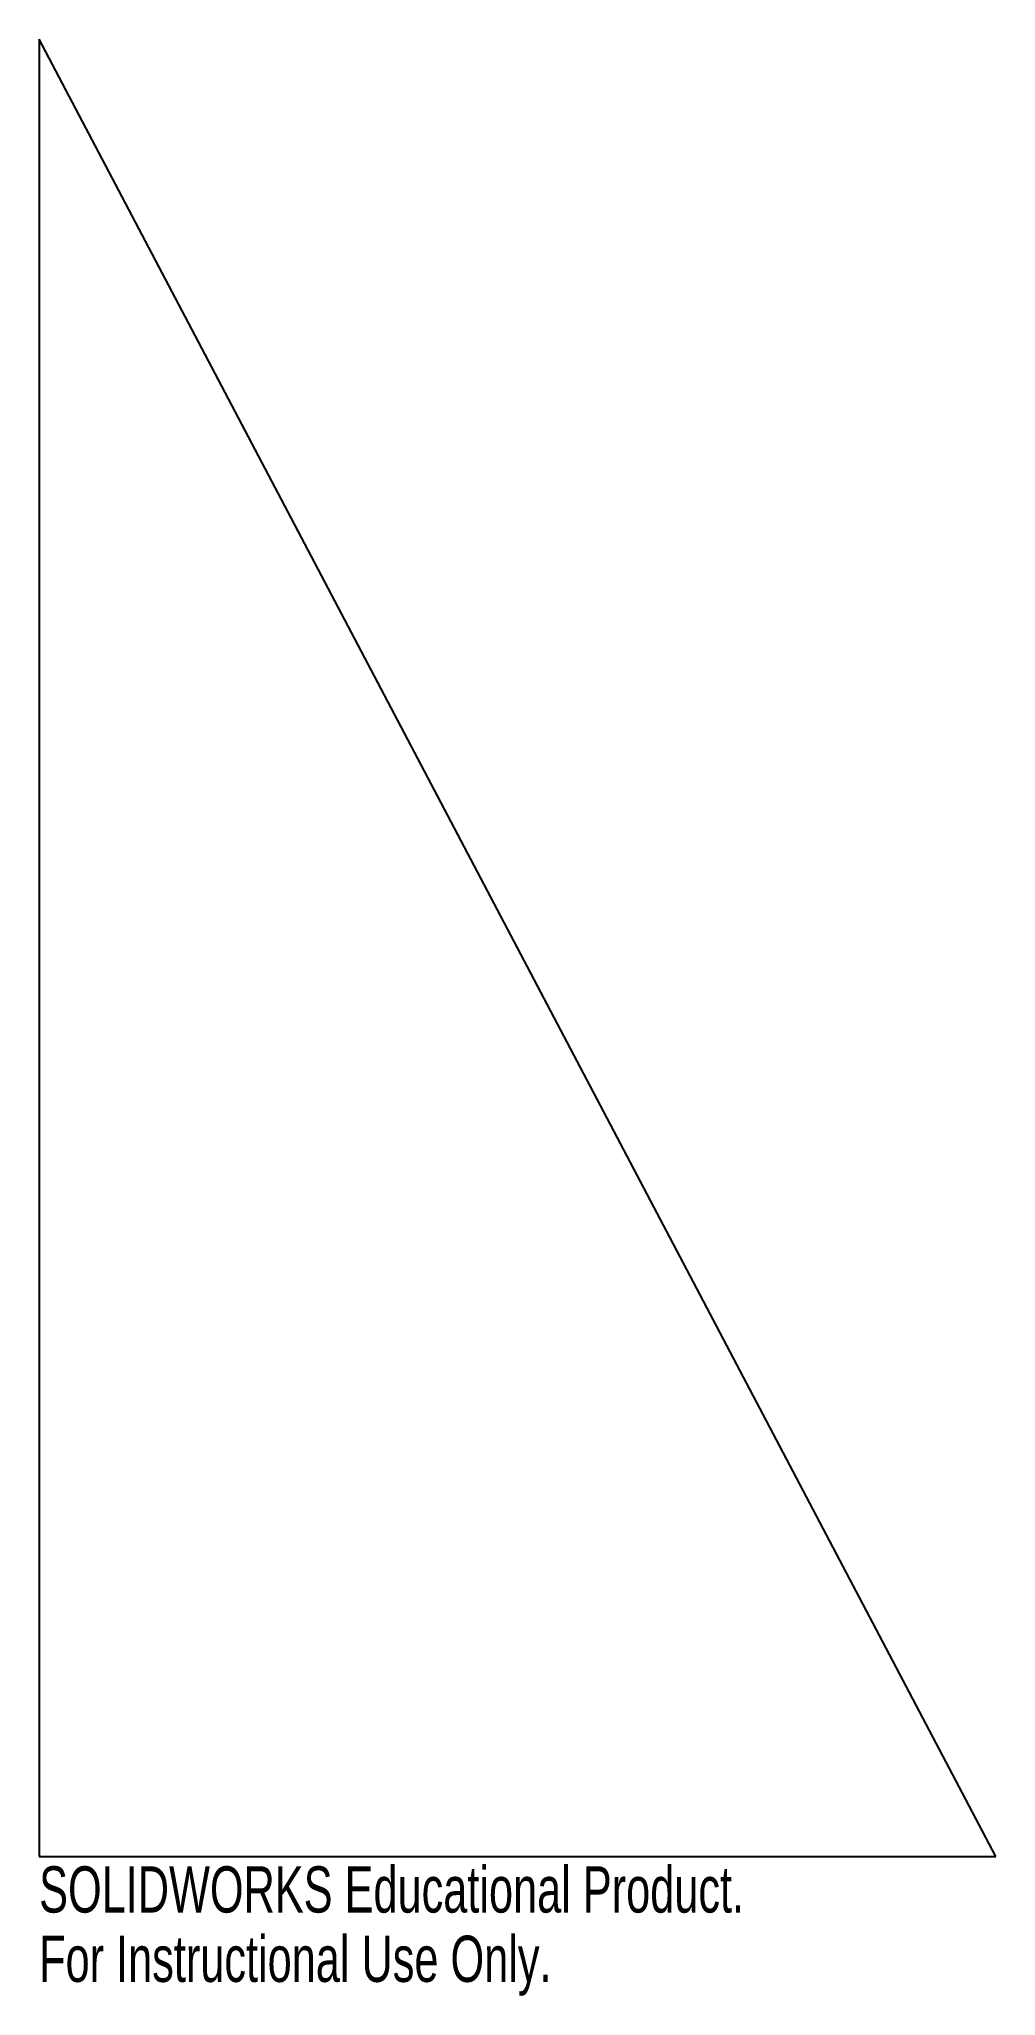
# Model space of a CAD drawing. Header units: millimetres. Extents: x 0 to 100, y -15 to 190.
import ezdxf

# ---------------------------------------------------------------- set-up
doc = ezdxf.new("R2010")
doc.units = ezdxf.units.MM
doc.layers.add('CORTE', color=7, linetype='Continuous')
doc.layers.add('INFORMACION_NO_CORTE', color=8, linetype='Continuous')
doc.styles.add('SLDTEXTSTYLE0', font='TXT', dxfattribs={"width": 0.7})

msp = doc.modelspace()

# ---------------------------------------------------------------- linework, layer by layer
at = {"layer": 'CORTE', "color": 7, "linetype": 'Continuous', "lineweight": 25}
for p, q in [((100, 0), (0, 190)), ((0, 190), (0, 0)), ((0, 0), (100, 0))]:
    msp.add_line(p, q, dxfattribs=at)

# ---------------------------------------------------------------- texts
at = {"layer": 'INFORMACION_NO_CORTE', "color": 7, "linetype": 'Continuous', "char_height": 4.8336, "attachment_point": 1, "style": 'SLDTEXTSTYLE0'}
for s, insert in [('SOLIDWORKS Educational Product.', (0, -1.02)), ('For Instructional Use Only.', (0, -8.27))]:
    msp.add_mtext(s, dxfattribs=dict(at, insert=insert))

doc.saveas('drawing.dxf')
